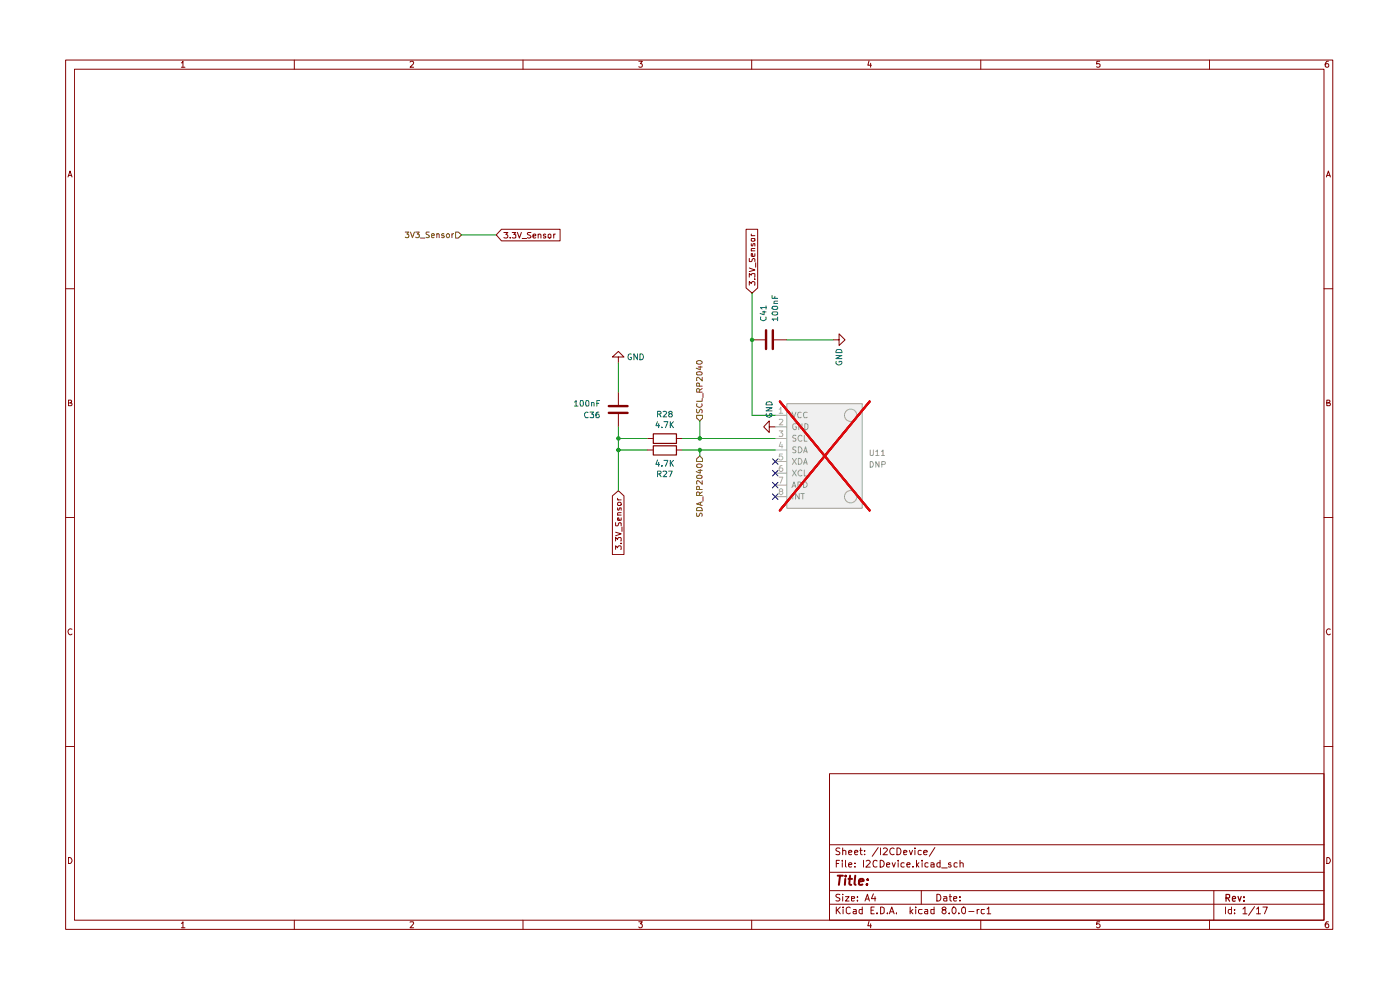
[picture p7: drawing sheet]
<svg xmlns="http://www.w3.org/2000/svg" width="297mm" height="210mm" viewBox="0 0 297 210" stroke-linecap="round" stroke-linejoin="round" font-family="sans-serif">
<g fill="none" stroke="#840000" stroke-width=".21">
<path d="M13.9 12.7h268.8v184.4h-268.8zM15.8 14.7h265.1v180.5h-265.1zM38.5 13.3h.1l.2-.3v1.3M38.5 14.3h.7M62.4 12.7v2M87 13.2l.5-.2 .3 .2-.1 .4-.7 .7h.8M110.9 12.7v2M135.5 13h.8l-.5 .5 .4 .1v.6h-.7M159.5 12.7v2M184.4 12.9l-.3 .9h.8M184.7 13.4v.9M208.1 12.7v2"/>
<path d="M233.3 13h-.6l-.1 .6h.7v.6h-.7M256.6 12.7v2M281.8 13a.71 .71 0 0 0-.7 .5 .71 .71 0 0 0 .3 .8l.4-.1v-.6l-.4-.1-.3 .3M14.4 37.5l.5-1.2 .4 1.2M14.5 37.2h.7M281.4 37.5l.4-1.2 .4 1.2M281.5 37.2h.6M13.9 61.3h1.9M280.9 61.3h1.8M14.5 85.5h.4l.3-.3-.2-.3h-.5v1.2h.6l.2-.5-.4-.1M281.5 85.5h.4l.2-.3-.1-.3h-.5v1.2h.6l.1-.5-.3-.1M13.9 109.8h1.9"/>
<path d="M280.9 109.8h1.8M15.3 133.5a.59 .59 0 0 0-.9 .5 .59 .59 0 0 0 .8 .6l.1-.1M282.2 133.5a.59 .59 0 0 0-.8 .5 .59 .59 0 0 0 .7 .6l.1-.1M13.9 158.4h1.9M280.9 158.4h1.8M176 164.1h104.9v31.1h-104.9zM176 179.2h104.9M178.2 180l-.6-.1-.3 .2 .1 .4 .8 .4-.1 .3h-.8M178.8 179.9v1.4M182.6 179.9v1.2l.3 .2M186.3 179.8l-1.3 1.8M186.8 179.9v1.4"/>
<path d="M190.3 179.9a.73 .73 0 0 1 .8 .7 .73 .73 0 0 1-.8 .7zM194.1 179.9v.1M198.3 179.8l-1.2 1.8M14.5 181.9a.65 .65 0 0 1 .8 .6 .65 .65 0 0 1-.8 .7zM38.5 195.9l.3-.4v1.3M38.5 196.8h.7M62.4 195.2v1.9M87 195.6l.7-.1 .1 .3-.8 1h.8M110.9 195.2v1.9M135.5 195.5h.8l-.5 .5 .5 .2-.1 .5-.5 .1-.2-.2M159.5 195.2v1.9M176 191.8h104.9"/>
<path d="M176 188.9h104.9M176 185h104.9M177.4 192.4v1.4M177.4 183.2h.5M177.6 193l.7 .8M178.1 182.5h-.7v1.4M178.2 189.8h-.8l-.1 .3 .8 .4 .1 .4-.3 .2-.6-.1M178.3 192.4l-.9 .8M178.7 182.5v.2M178.7 183v.9M178.8 189.7v.1M178.8 180.5l.4-.1 .2 .1v.8"/>
<path d="M178.8 190.2v.9M178.9 192.4v.2M178.9 192.9v.9M179.4 190.2h.7l-.7 .9h.7M179.4 182.5v1.3l.1 .1M180 183.4l.7-.1-.2-.3-.5 .2v.6l.3 .1 .3-.1M180 180.8l.7-.1-.2-.3-.5 .1v.6l.3 .2 .3-.1M180.4 192.6l-.4-.2-.5 .3 .1 1 .4 .1 .4-.1M180.6 190.6l.7-.1-.1-.3h-.6v.8h.6M181.1 192.9h.5v.9M181.3 180.8l.7-.1-.2-.3h-.3l-.2 .1v.6l.2 .2 .4-.1M181.4 183.8v.1"/>
<path d="M181.4 183.1v.1M181.6 193.2l-.5 .1-.1 .2 .1 .3h.5M181.9 191v.1M181.9 190.2v.2M182.4 180.4h.5M182.9 192.9h-.5l-.2 .7a.45 .45 0 0 0 .7 .2M182.9 192.4v1.4M183.2 182.5v1.4M183.4 181.2v.1M183.4 180.5h.1M183.5 191.1l.5-1.4 .4 1.4M183.7 190.7h.7"/>
<path d="M183.8 182.7l.6-.2 .2 .4-.9 1h.9M184.4 195.4l-.3 1h.8M184.7 196v.8M184.8 193.1h.5M185.3 189.6l-.4 1h.9M185.5 192.4h-.7v1.4h.7M185.6 190.2v.9M186 193.7v.1M186 182.7l-.4-.2-.3 .2-.1 .4 .1 .7 .3 .1 .4-.1M186.7 182.5a.73 .73 0 0 1 .9 .7 .73 .73 0 0 1-.9 .7zM186.8 192.4h.3l.5 .3v.8l-.5 .3h-.3zM187.4 180l.2-.1h.3l.4 .4-1 1h1"/>
<path d="M188.1 183.4l.7-.1-.2-.3-.5 .2v.6l.2 .1 .4-.1M188.3 193.7v.1M188.7 193.8l.5-1.4 .5 1.4M188.8 193.4h.7M189.3 183l.3 .9 .3-.9M189.7 180a.65 .65 0 0 0-1 .6 .65 .65 0 0 0 .9 .6h.1M190.2 193.7v.1M190.5 182.5v.2M190.5 183v.9M191.7 180.8l.7-.1-.1-.2h-.6v.7h.6M191.8 183.1l-.4-.1-.3 .3 .1 .5h.6M192.4 183.4l.7-.1-.2-.3h-.3l-.2 .2v.6l.2 .1 .4-.1"/>
<path d="M192.9 180.4l.3 .9 .4-.9M193.1 192.4v1.4M193.2 193.3l.5 .5M193.7 183.8v.1M193.7 192.9l-.6 .5M194.1 180.4v.9M194.3 192.4v.2M194.3 192.9v.9M194.4 182.5v1.4M194.5 183.4l.4 .5M194.9 183l-.5 .5M195.4 180.5l-.4-.1-.2 .2 .1 .6h.5"/>
<path d="M195.4 188.9v2.9M195.6 192.9h-.6l-.1 .7a.52 .52 0 0 0 .7 .2M195.6 182.5v.2M195.6 183v.9M196 180.8l.7-.1-.1-.2-.4-.1-.2 .1v.6l.2 .2 .4-.1M196.2 192.9h.5l.1 .9M196.8 193.2l-.6 .1-.1 .2 .3 .3h.4M196.9 183.1l-.4-.1-.3 .3 .1 .5h.6M197.5 183.1l.4-.1 .3 .2v.7M198.2 192.9l-.7 .1v.7l.2 .1h.5M198.2 183.3l-.7 .1v.4h.7M198.2 192.4v1.4"/>
<path d="M198.7 189.7a.73 .73 0 0 1 .9 .7 .73 .73 0 0 1-.9 .7zM199.4 183.1l-.4-.1-.3 .3 .1 .5h.6M199.4 182.5v1.4M199.8 184.1h1.2M200.2 190.2h.6l.1 .9M200.2 193l-.4-.3 .4-.3h.2l.3 .3-.3 .3a.45 .45 0 0 0-.6 .4 .45 .45 0 0 0 .6 .4l.3-.2-.3-.6M200.9 190.5l-.7 .1v.4h.7M201.4 193.7v.1M201.4 190.2h.5M201.5 189.7v1.3l.4 .1M201.7 183.1l-.3-.1-.2 .3 .1 .1h.3l.2 .4-.2 .1-.4-.1M202.1 192.5l.4-.1a.8 .8 0 0 1 .3 .8 .8 .8 0 0 1-.5 .6 .97 .97 0 0 1-.2-1.3z"/>
<path d="M202.3 190.6l.7-.1-.1-.3h-.5l-.1 .2v.6l.2 .1 .4-.1M203.1 183.1l-.5-.1-.2 .3 .1 .5h.6M203.4 193.7v.1M203.7 191v.1M203.7 190.2v.2M203.7 183.1l.4-.1 .2 .2v.7M203.7 182.5v1.4M204.1 192.7l.3-.3a.83 .83 0 0 1 .1 1.4h-.2a.9 .9 0 0 1-.2-1.1zM205.5 193.3h1.1M207.3 192.9v.9M207.7 192.9h-.2l-.2 .3M208.1 195.2v1.9"/>
<path d="M208.8 192.9h-.6l-.1 .3 .1 .6h.6M209.4 192.8l.4-.4v1.4M209.4 193.8h.8M233.3 195.5h-.6l-.1 .6 .2-.1h.3l.3 .2v.3l-.3 .3h-.3l-.2-.2M256.6 195.2v1.9M257.5 188.9v6.3M260 192.4v1.4M261.2 192.9h-.5l-.1 .3v.4l.2 .2h.4M261.2 192.4v1.4M261.9 193.7v.1M261.9 192.9v.2M263.7 192.8l.4-.4v1.4"/>
<path d="M263.7 193.8h.8M266.1 192.3l-1.2 1.9M266.6 192.8l.4-.4v1.4M266.6 193.8h.8M267.9 192.4h1l-.6 1.4M281.5 181.9a.65 .65 0 0 1 .7 .6 .65 .65 0 0 1-.7 .7zM281.8 195.5h-.4l-.3 .5v.5l.3 .3 .4-.1v-.7h-.4l-.3 .2"/>
</g>
<path d="M260.1 190.5l.7-.1 .1-.6-.8-.1v1.5M260.4 190.5l.5 .7M261.4 190.7l.7-.1-.1-.4h-.5l-.1 .7 .2 .3 .4-.1M262.6 190.2l.4 1 .3-1M263.9 191v.2M263.9 190.2v.2" fill="none" stroke="#840000" stroke-width=".25"/>
<path d="M177.7 185.8h1.1M178.2 185.8l-.2 1.9M179.3 186.4l-.1 1.3M179.4 185.8v.1M180 186.4h.8M180.3 185.8l-.1 1.6 .4 .3M181.4 185.8l-.1 1.6 .2 .3M182.2 187l1-.1-.1-.4a.6 .6 0 0 0-.8 .2v.9h.7M184 187.5l-.1 .2-.1-.1 .2-.1-.1 .2M184.1 186.5v.2" fill="none" stroke="#840000" stroke-width=".42"/>
<path d="M166.9 85.6h16v22.2h-16z" fill="#f0f0f0"/>
<path d="M165.4 85.2l19.1 23.1M184.5 85.2l-19.1 23.1" fill="none" stroke="#dc090d" stroke-width=".42"/>
<path d="M147.8 88.1h1.2v.6l-.5 .6-.7-.6z" fill="#fff"/>
<g fill="none" stroke="#725600" stroke-width=".21">
<path d="M147.8 79a.77 .77 0 0 1 1.2 .2l-.3 .3h-.8l-.1-.1zM147.8 76.7h.1a.66 .66 0 0 1 1.1 .2 .67 .67 0 0 1-1.2 0zM148.1 77.8h.9M148.5 77.7v.7l-.8-.3M147.8 88.1h1.2v.6l-.5 .6-.7-.6zM147.8 86.8v.6l.1 .2 .5-.3v-.2l.2-.3 .3 .1v.7M147.9 85.6l-.1 .5a.61 .61 0 0 0 .8 .3 .61 .61 0 0 0 .3-.8M148.4 83.2v-.6l-.5-.2-.1 .2v.6h1.2M148.4 81.9v-.6h-.6v.6h1.2M149 84.5v.6h-1.2M149 80v.8l-.9-.8-.3 .1 .1 .6M149 82.4l-.6 .4"/>
<path d="M149.1 83.4v1"/>
</g>
<path d="M163.2 90.5v-1.2l-1.2 1.2 1.2 1.2v-1.2h1.3" fill="none" stroke="#840000" stroke-width=".21"/>
<path d="M147.8 97.3l.7-.6 .5 .6v.6h-1.2z" fill="#fff"/>
<g fill="none" stroke="#725600" stroke-width=".21">
<path d="M147.8 97.3l.7-.6 .5 .6v.6h-1.2zM147.8 98.6h.1a.66 .66 0 0 1 1.1 .2 .67 .67 0 0 1-1.2 0zM148.1 99.8h.9M148.5 99.6v.8l-.8-.4M147.8 108.8l.1 .7h.3l.4-.7 .4 .3-.1 .4M147.8 107.8l.2-.2h.7l.3 .4v.3h-1.2zM147.8 101h.1a.66 .66 0 0 1 1.1 .2l-.3 .3h-.8l-.1-.2zM148.4 105.1v-.6l-.5-.2-.1 .2v.6h1.2M148.4 103.8v-.6h-.6v.6h1.2M148.6 106.5v.6M149 106.5l-1.2 .4 1.2 .3M149 102v.7l-.9-.7-.3 .1 .1 .6"/>
<path d="M149 104.3l-.6 .5M149.1 105.4v.9"/>
</g>
<path d="M138.6 92h4.9v2.1h-4.9zM138.6 94.6h4.9v1.9h-4.9z" fill="none" stroke="#840000" stroke-width=".25"/>
<g fill="none" stroke="#840000" stroke-width=".21">
<path d="M106.4 48.6h12.4v2.5h-12.4l-1.1-1.3zM106.9 49.3h.8l-.4 .4 .3 .1v.6h-.7M108.2 50.4v.1M108.7 49.3h.7l-.4 .4 .4 .1v.6h-.7M109.8 49.3l.4 1.2 .4-1.2M110.8 50.6h.9M112.6 49.3h-.5l-.2 .2 .2 .3 .5 .4v.2h-.7M113.1 50.1l.6-.1v-.3h-.5l-.1 .1v.5l.1 .2 .5-.1M114.2 49.8l.2-.1 .4 .1v.7M114.2 49.7v.8M115.8 49.7h-.4l-.1 .1 .1 .3 .4 .1v.2h-.5M116.3 49.8l.2-.1 .4 .1v.6h-.6z"/>
<path d="M117.5 49.7v.8M117.8 49.7l-.3 .2M158.3 48.6h2.4v12.5l-1.2 1.1-1.2-1.1zM159 58.8v-.8l.4 .4 .1-.4h.6v.8M159 56.8l1.1 .5-1.1 .3M159 54.8v.7h.4l.4-.7 .3 .2v.5M159.4 51.7v.4l.1 .1 .2-.1 .1-.4h.3v.5M159.4 50.7l.7-.1v.5h-.7zM159.4 49.7v.2l.1 .1M159.4 53.2h.7M159.4 50h.7M160.1 59.2h.1"/>
<path d="M160.1 53.8v.5l-.1 .1-.6-.1v-.5h.2l.1 .6M160.1 52.7l-.7 .1 .1 .4M160.3 55.7v1M131.2 75.7h1.2l-1.2-1.2-1.3 1.2h1.3v1.3M159 60.5v-.8l.4 .4 .2-.4 .5 .1v.7M159.5 72.1h2.8M164.2 72.1h2.7M176.7 72.1h1.3v-1.3l1.3 1.3-1.3 1.2v-1.2M131.2 83.2v2.7M131.2 87.8v2.7M137.3 93h1.3M137.3 95.5h1.3"/>
<path d="M143.5 93h1.2M143.5 95.5h1.2M129.9 105.2l1.3-1.1 1.2 1.1v12.4h-2.5zM130.6 116.5v-.7l.4 .4 .3-.4h.3l.2 .1-.1 .6M130.6 114.8v-.8l.4 .4 .3-.4h.3l.2 .2-.1 .6M130.6 112.9l1.2 .3-1.2 .5M130.6 110.9l.1 .6h.3l.4-.6h.4v.6M131 107.7v.5h.2h.2v-.5h.4v.5M131 106.7l.2-.2h.4l.2 .2v.4h-.8zM131 105.7v.3h.2M131 109.3h.8M131 106h.8"/>
<path d="M131.7 115.3h.1M131.8 109.8v.6h-.8v-.6h.3l.1 .6M131.8 108.7l-.8 .1 .1 .5M131.9 111.8v.9"/>
</g>
<path d="M162.5 70.1v3.9M164 70.1v3.9M129.2 86.1h3.9M129.2 87.6h3.9" fill="none" stroke="#840000" stroke-width=".51"/>
<g fill="none" stroke="#a1a1a1" stroke-width=".21">
<path d="M164.5 88.1h2.4M164.5 90.5h2.4M164.5 93h2.4M164.5 95.5h2.4M164.5 97.9h2.4M166.9 85.6h16v22.2h-16zM164.5 100.4h2.4M164.5 102.9h2.4M164.5 105.4h2.4"/>
<circle cx="180.5" cy="88.1" r="1.31"/>
<circle cx="180.5" cy="105.4" r="1.31"/>
</g>
<g fill="none" stroke="#999" stroke-width=".21">
<path d="M168 87.4l.4 1.2 .5-1.2M168.1 97.2l.8 1.3M168.1 99.7l.8 1.3M168.9 90a.45 .45 0 0 0-.7 .1l.1 .8a.37 .37 0 0 0 .3 .2 .37 .37 0 0 0 .3-.1v-.5h-.2M168.9 92.4l-.5-.1-.2 .2v.3l.6 .2 .1 .3-.3 .3-.4-.1M168.9 94.9l-.5-.1-.2 .1v.4l.7 .4-.3 .3h-.4M168.9 97.2l-.8 1.3M168.9 99.7l-.8 1.3M169.4 94.8a.65 .65 0 0 1 .7 .6 .65 .65 0 0 1-.7 .6zM169.4 97.2a.65 .65 0 0 1 .7 .7 .65 .65 0 0 1-.7 .6zM170 87.5l-.3-.1a.67 .67 0 0 0-.5 .5 .67 .67 0 0 0 .3 .7l.5-.1M170.1 89.9v1.2l-.6-1.2v1.2"/>
<path d="M170.1 92.5l-.2-.2a.64 .64 0 0 0-.6 .7 .64 .64 0 0 0 .6 .6l.2-.2M170.1 99.9a.57 .57 0 0 0-.8 0 .57 .57 0 0 0 .1 .8 .52 .52 0 0 0 .7 .2M170.5 96l.4-1.2 .3 1.2M170.5 98.5l.4-1.3 .3 1.3M170.6 95.7h.5M170.6 98.2h.5M170.6 92.3v1.3h.6M170.6 99.7v1.3h.6M170.7 89.9h.4l.3 .2v.7l-.3 .3h-.4zM171.2 87.5h-.1a.46 .46 0 0 0-.6 .2v.6l.1 .3 .6-.1M168 103.4l.4-1.2 .5 1.2M168.2 103.1h.6"/>
<path d="M168.2 104.7v1.2M169.3 102.2h.4a.66 .66 0 0 1 .2 .8 .66 .66 0 0 1-.6 .4zM169.5 104.7v1.2l-.7-1.2v1.2M169.9 104.7h.7M170.3 104.7v1.2M170.5 102.2h.5a.66 .66 0 0 1 .2 .8 .66 .66 0 0 1-.7 .4z"/>
</g>
<path d="M165.3 86.8l.3-.4v1.3M165.3 89l.6-.1 .2 .2-.1 .3-.7 .7h.8M165.3 91.4h.8l-.5 .4 .5 .3-.1 .4h-.7M165.3 87.7h.8M165.6 93.8l-.3 .9h.8M165.9 98.8h-.4a.92 .92 0 0 0 .1 1.2h.2l.3-.2v-.4l-.2-.1h-.4l-.2 .1M165.9 94.3v.7M166 96.3h-.6l-.1 .6 .2-.2h.3l.3 .3v.3l-.3 .3h-.3l-.2-.2M165.3 101.2h.8l-.5 1.3M165.6 104.3l-.3-.4 .3-.2h.2l.3 .3-.8 .4v.3l.3 .2h.2l.3-.2v-.3l-.3-.1" fill="none" stroke="#aaa" stroke-width=".21"/>
<path d="M165.4 85.2l19.1 23.1M184.5 85.2l-19.1 23.1" fill="none" stroke="#dc090d" stroke-width=".42"/>
<path d="M96.6 49.2h.6l.7 .6-.7 .7h-.6z" fill="#fff"/>
<g fill="none" stroke="#725600" stroke-width=".21">
<path d="M86 49.2h.7l-.4 .5h.4v.6h-.7M87.1 49.2l.4 1.2 .4-1.2M88.2 49.2h.7l-.4 .5h.4v.6h-.7M89.2 50.5h.9M91.1 49.2h-.6l-.1 .2 .1 .3 .6 .3v.3h-.7M91.6 50l.6-.1-.2-.3-.4 .1v.6h.5M92.7 49.7l.1-.1 .4 .1v.7M92.7 49.6v.8M94.2 49.7l-.3-.1-.2 .2 .1 .2h.3l.2 .2-.2 .2-.4-.1M94.7 49.8l.4-.2 .3 .2-.1 .5h-.5zM95.9 49.6v.8M96.2 49.6l-.3 .2"/>
<path d="M96.6 49.2h.6l.7 .6-.7 .7h-.6z"/>
</g>
<path d="M97.9 49.8h7.4M131.2 77v6.2M159.5 62.2v25.9h5M166.9 72.1h9.8M131.2 93h6.1M131.2 95.5h6.1M131.2 90.5v13.6M144.7 93h19.8M144.7 95.5h19.8M148.5 89.3v3.7M148.5 95.5v1.2" fill="none" stroke="#009600" stroke-width=".21"/>
<path d="M163.9 97.3l1.2 1.2M163.9 99.8l1.2 1.2M165.1 97.3l-1.2 1.2M165.1 99.8l-1.2 1.2M163.9 102.3l1.2 1.2M163.9 104.8l1.2 1.2M165.1 102.3l-1.2 1.2M165.1 104.8l-1.2 1.2" fill="none" stroke="#000084" stroke-width=".21"/>
<g fill="#009600">
<circle cx="148.5" cy="93" r=".47"/>
<circle cx="148.5" cy="95.5" r=".47"/>
<circle cx="131.2" cy="93" r=".47"/>
<circle cx="159.5" cy="72.1" r=".47"/>
<circle cx="131.2" cy="95.5" r=".47"/>
</g>
<g fill="none" stroke="#006464" stroke-width=".21">
<path d="M133.9 75.1h-.1a.64 .64 0 0 0-.6 .5 .64 .64 0 0 0 .5 .7l.3-.1v-.4h-.3M135.2 75.1v1.2l-.7-1.2v1.2M135.8 75.1a.65 .65 0 0 1 .7 .6 .65 .65 0 0 1-.7 .6zM161.4 67.3l-.1 .5 .5 .2 .7-.2-.1-.5M161.7 66.2h.8M162.1 66v.8l-.9-.3M162.5 65.2h-1.2l.4 .4M162.5 64.9v.7M163.8 62.7v.6h1.2M163.9 66.2h.9l.2 .1v.4a.77 .77 0 0 1-1.2-.2zM163.9 65.1l.9-.1 .2 .1v.4a.86 .86 0 0 1-1.2-.1zM164.2 64.4h.8"/>
<path d="M164.4 62.9v.4M165 67.7h-1.2l.3 .3M165 63.9l-.8 .1 .1 .4M165 67.3v.7M177.3 75.4h1.3l-1.3 .7h1.3M177.4 76.7l-.1 .1a.64 .64 0 0 0 .7 .6 .64 .64 0 0 0 .6-.6l-.1-.1h-.5v.1M177.5 74.2h.9l.2 .6h-1.3zM121.9 85.3l.3-.3v1.1M121.9 86.1h.7M123.1 85h.5l.1 .2v.8l-.1 .1h-.5zM124.3 85h.5l.1 .2v.8l-.1 .1h-.5zM124.8 87.5a.61 .61 0 0 0-.8 .3 .61 .61 0 0 0 .2 .8l.6-.1"/>
<path d="M125.2 87.4h.7l-.4 .4 .4 .3v.5l-.7-.1M125.5 85.5l.4-.1 .1 .7M125.5 85.4v.7M126.6 85.5h.4M127 87.4l-.6 .3v.8l.6 .1v-.7l-.4-.1-.2 .3M127.2 85h-.6v1.1M139.5 89.4l-.4 .9h.8M139.5 97.6l-.4 .9h.8M139.5 87.8h.6l.1-.1v-.4l-.7-.1v1.2M139.7 89.9v.8M139.7 98.1v.8M139.8 87.8l.4 .6"/>
<path d="M140.4 90.6v.1M140.4 98.8v.1M140.7 87.3l.5-.1 .2 .3-.7 .9h.7M140.8 89.4h.9l-.5 1.3M140.8 97.7h.9l-.5 1.2M141.9 99.9h.7l-.5 1.2M142.1 87.8l-.2-.3 .2-.3 .4 .1v.4a.48 .48 0 0 0-.5 .2 .48 .48 0 0 0 0 .5h.4l.2-.1-.1-.5h-.1M142.2 89.4v1.3M142.2 97.7v1.2M142.4 90l.5 .7M142.4 98.2l.5 .7M142.9 89.4l-.7 .8"/>
<path d="M142.9 97.7l-.7 .6M162.5 86.5h1.3l-1.3 .7h1.3M162.6 87.8l-.1 .1a.6 .6 0 0 0 .7 .6 .6 .6 0 0 0 .5-.7h-.4v.1M162.7 85.3h.9l.2 .6h-1.3zM139.5 100.5h.7v-.4l-.1-.2h-.6v1.2M139.8 100.5l.4 .6M140.7 100l.6-.1 .1 .2-.1 .4-.6 .6h.7"/>
</g>
<path d="M184.6 97.9a.66 .66 0 0 1 .7 .4 .66 .66 0 0 1-.3 .8h-.4zM184.6 95.5v1.1h.2h.4l.1-.2v-.9M185.8 95.8l.3-.3v1.1M185.8 96.6h.7M186.5 97.9v1.2l-.7-1.2v1.2M187 95.8l.3-.3v1.1M187 96.6h.7M187.1 98.5h.6l.1-.4-.1-.2h-.6v1.2" fill="none" stroke="#999" stroke-width=".21"/>
<path d="M165.4 85.2l19.1 23.1M184.5 85.2l-19.1 23.1" fill="none" stroke="#dc090d" stroke-width=".42"/>
</svg>
